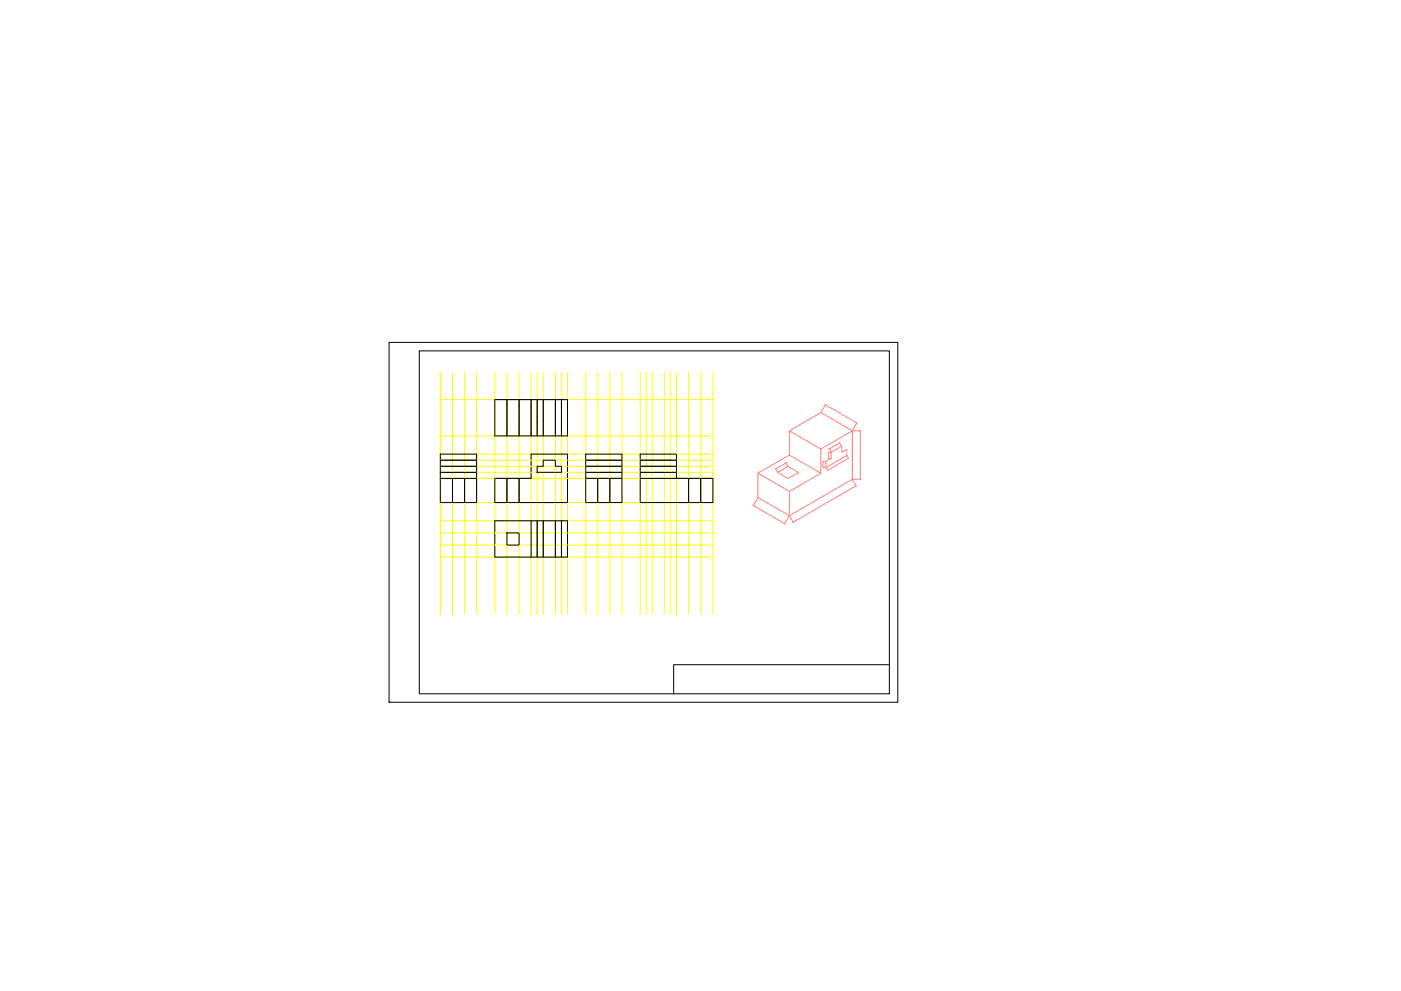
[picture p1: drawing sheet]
<svg xmlns="http://www.w3.org/2000/svg" width="420mm" height="297mm" viewBox="0 0 420 297" stroke-linecap="round" stroke-linejoin="round" font-family="sans-serif">
<!-- layer: cotagem -->
<g fill="none" stroke="#ff7f7f" stroke-width=".3">
<path d="M234.1 139.7l-1.4 .8M235.7 138.8l-1.4 .8M235.7 138.7l.7 1.1M236.7 129.1l9.5 5.5M236.7 136.4l9.5 5.4M246.7 138.3h1M246.8 138.4v.8M246.8 139.3v.8M247.6 121.3l-1.4 2.4M247.6 121.3l4.6 2.7M248.4 136.5v.9h.9M248.4 135.7v.7"/>
<path d="M248.7 134.5l.6 1.1h-.9M249.3 135.6l3.1-1.9v1.9l1.6-.9v1.8l-6.3 3.6v-1.8l1.6-.9zM250.2 133.7l-1.4 .8M251.2 139.2l-2.9 1.7M251.8 132.8l-1.4 .8M251.8 132.7l.6 1M252.4 124.1l4.5 2.7M254 136.5l.5 .9M254.4 137.4l-2.9 1.7M255.6 129.1l-9.4-5.4-9.5 5.4v7.3l-9.4 5.4M255.6 129.1h2.5M257 126.7l-1.4 2.4"/>
<path d="M258 129.2v7.1M258 136.5v7.1M225.9 151.5l4.6 2.6M227.3 141.8l9.4 5.5v7.3l-9.4-5.5zM227.3 149.1l-1.4 2.5M230.7 154.3l4.6 2.6M232.6 140.5l.6 1.1M233.2 141.6l3.2-1.8 3.1 1.8-3.1 1.8zM236.7 154.6l-1.4 2.4M236.7 147.3l9.5-5.5v-7.2l9.4-5.5v14.6l-18.9 10.9 1.2 2M246.7 140.1h1M247.2 151.1l-9.3 5.4"/>
<path d="M247.7 140.1l.6 .9M255.6 143.7l1.2 2M255.6 143.7h2.5M256.7 145.6l-9.3 5.4"/>
</g>
<g fill="none" stroke="#ff0" stroke-width=".3">
<path d="M132.1 111.5v72.7M132.1 119.8h81.7M135.7 111.5v72.7M139.3 111.5v72.7M142.9 111.5v72.7M148.4 111.5v72.7M152 111.5v72.7M155.7 111.5v72.7M159.3 111.5v72.7M161.1 111.5v72.7M162.9 111.5v72.7M166.6 111.5v72.7"/>
<path d="M168.4 111.5v72.7M170.2 111.5v72.7M175.7 111.5v72.7M179.3 111.5v72.7M182.9 111.5v72.7M186.5 111.5v72.7M192 111.5v72.7M193.8 111.5v72.7M195.6 111.5v72.7M199.2 111.5v72.7M201.1 111.5v72.7M202.9 111.5v72.7"/>
<path d="M206.5 111.5v72.7M210.2 111.5v72.7M213.8 111.5v72.7M132.1 130.7h81.7M132.1 136.1h81.7M132.1 137.9h81.7M132.1 139.8h81.7M132.1 150.6h81.7M132.1 156.1h81.7M132.1 143.4h81.7M132.1 159.7h81.7M132.1 141.6h81.7"/>
<path d="M132.1 167h81.7M132.1 163.4h81.7"/>
</g>
<!-- layer: Aresta visivel -->
<path d="M148.4 119.8h21.8v10.9h-21.8zM132.1 136.1h10.8v14.5h-10.8zM161.1 139.8h1.8v-1.9h3.7v1.9h1.8v1.8h-7.3zM175.7 136.1h10.8v14.5h-10.8zM192 136.1h10.9v7.3h10.9v7.2h-21.8zM148.4 143.4h10.9v-7.3h10.9v14.5h-21.8zM148.4 156.1h21.8v10.9h-21.8zM148.4 143.4h10.9M152 159.7h3.7v3.7h-3.7zM159.3 156.1v10.9M175.7 143.4h10.8M202.9 143.4h10.9" fill="none" stroke="#000" stroke-width=".3"/>
<!-- layer: Aresta invisivel -->
<g fill="none" stroke="#000" stroke-width=".3">
<path d="M152 119.8v2.7M155.7 119.8v2.7M159.3 119.8v2.7M161.1 119.8v2.7M162.9 119.8v2.7M166.6 119.8v2.7M168.4 119.8v2.7M132.1 139.8h.9M132.1 137.9h.9M133.1 139.8h1.2M133.1 137.9h1.2M134.3 139.8h1.9"/>
<path d="M134.3 137.9h1.9M136.2 139.8h1.2M136.2 137.9h1.2M137.5 139.8h3M137.5 137.9h3M140.6 139.8h2.3M140.6 137.9h2.3M152 122.6v3.1M152 125.7v3.1M152 128.9v1.8M155.7 122.6v3.1M155.7 125.7v3.1"/>
<path d="M155.7 128.9v1.8M159.3 122.6v3.1M159.3 125.7v3.1M159.3 128.9v1.8M161.1 122.6v3.1M161.1 125.7v3.1M161.1 128.9v1.8M162.9 122.6v3.1M162.9 125.7v3.1M162.9 128.9v1.8M166.6 122.6v3.1M166.6 125.7v3.1"/>
<path d="M166.6 128.9v1.8M168.4 122.6v3.1M168.4 125.7v3.1M168.4 128.9v1.8M175.7 139.8h3M175.7 137.9h3M178.7 139.8h3.1M178.7 137.9h3.1M181.9 139.8h1.1M181.9 137.9h1.1M183.1 139.8h1.8M183.1 137.9h1.8"/>
<path d="M185 139.8h1.2M185 137.9h1.2M186.2 139.8h.3M186.2 137.9h.3M192 139.8h.4M192 137.9h.4M192.5 139.8h3.1M192.5 137.9h3.1M195.6 139.8h1.2M195.6 137.9h1.2M196.9 139.8h1.8M196.9 137.9h1.8"/>
<path d="M198.8 139.8h1.1M198.8 137.9h1.1M200 139.8h1.8M200 137.9h1.8M201.9 139.8h1M201.9 137.9h1M132.1 143.4h.9M132.1 141.6h.9M133.1 143.4h1.2M133.1 141.6h1.2M134.3 143.4h1.9M134.3 141.6h1.9"/>
<path d="M135.7 143.4v2.6M135.7 146.1v3.1M135.7 149.2v1.4M136.2 143.4h1.2M136.2 141.6h1.2M137.5 143.4h3M137.5 141.6h3M139.3 143.4v2.6M139.3 146.1v3.1M139.3 149.2v1.4M140.6 143.4h2.3M140.6 141.6h2.3"/>
<path d="M152 143.4v2.6M152 146.1v3.1M152 149.2v1.4M155.7 143.4v2.6M155.7 146.1v3.1M155.7 149.2v1.4M161.1 156.1v1.5M161.1 157.7v1.1M161.1 158.9v1.9M162.9 156.1v1.5M162.9 157.7v1.1M162.9 158.9v1.9"/>
<path d="M166.6 156.1v1.5M166.6 157.7v1.1M166.6 158.9v1.9M168.4 156.1v1.5M168.4 157.7v1.1M168.4 158.9v1.9M175.7 141.6h3M178.7 141.6h3.1M179.3 143.4v2.6M179.3 146.1v3.1M179.3 149.2v1.4M181.9 141.6h1.1"/>
<path d="M182.9 143.4v2.6M182.9 146.1v3.1M182.9 149.2v1.4M183.1 141.6h1.8M185 141.6h1.2M186.2 141.6h.3M192 143.4h.4M192 141.6h.4M192.5 143.4h3.1M192.5 141.6h3.1M195.6 143.4h1.2M195.6 141.6h1.2"/>
<path d="M196.9 143.4h1.8M196.9 141.6h1.8M198.8 143.4h1.1M198.8 141.6h1.1M200 143.4h1.8M200 141.6h1.8M201.9 143.4h1M201.9 141.6h1M206.5 143.4v2.6M206.5 146.1v3.1M206.5 149.2v1.4M210.2 143.4v2.6"/>
<path d="M210.2 146.1v3.1M210.2 149.2v1.4M161.1 160.8v1.2M161.1 162.1v1.8M161.1 164v1.1M161.1 165.2v1.8M162.9 160.8v1.2M162.9 162.1v1.8M162.9 164v1.1M162.9 165.2v1.8M166.6 160.8v1.2M166.6 162.1v1.8"/>
<path d="M166.6 164v1.1M166.6 165.2v1.8M168.4 160.8v1.2M168.4 162.1v1.8M168.4 164v1.1M168.4 165.2v1.8"/>
</g>
<!-- layer: folha A3 -->
<path d="M116.7 102.6h152.6v107.9h-152.6zM125.7 105.2h141v102.8h-141zM266.7 199.2h-64.7v8.8" fill="none" stroke="#000" stroke-width=".3"/>
</svg>
